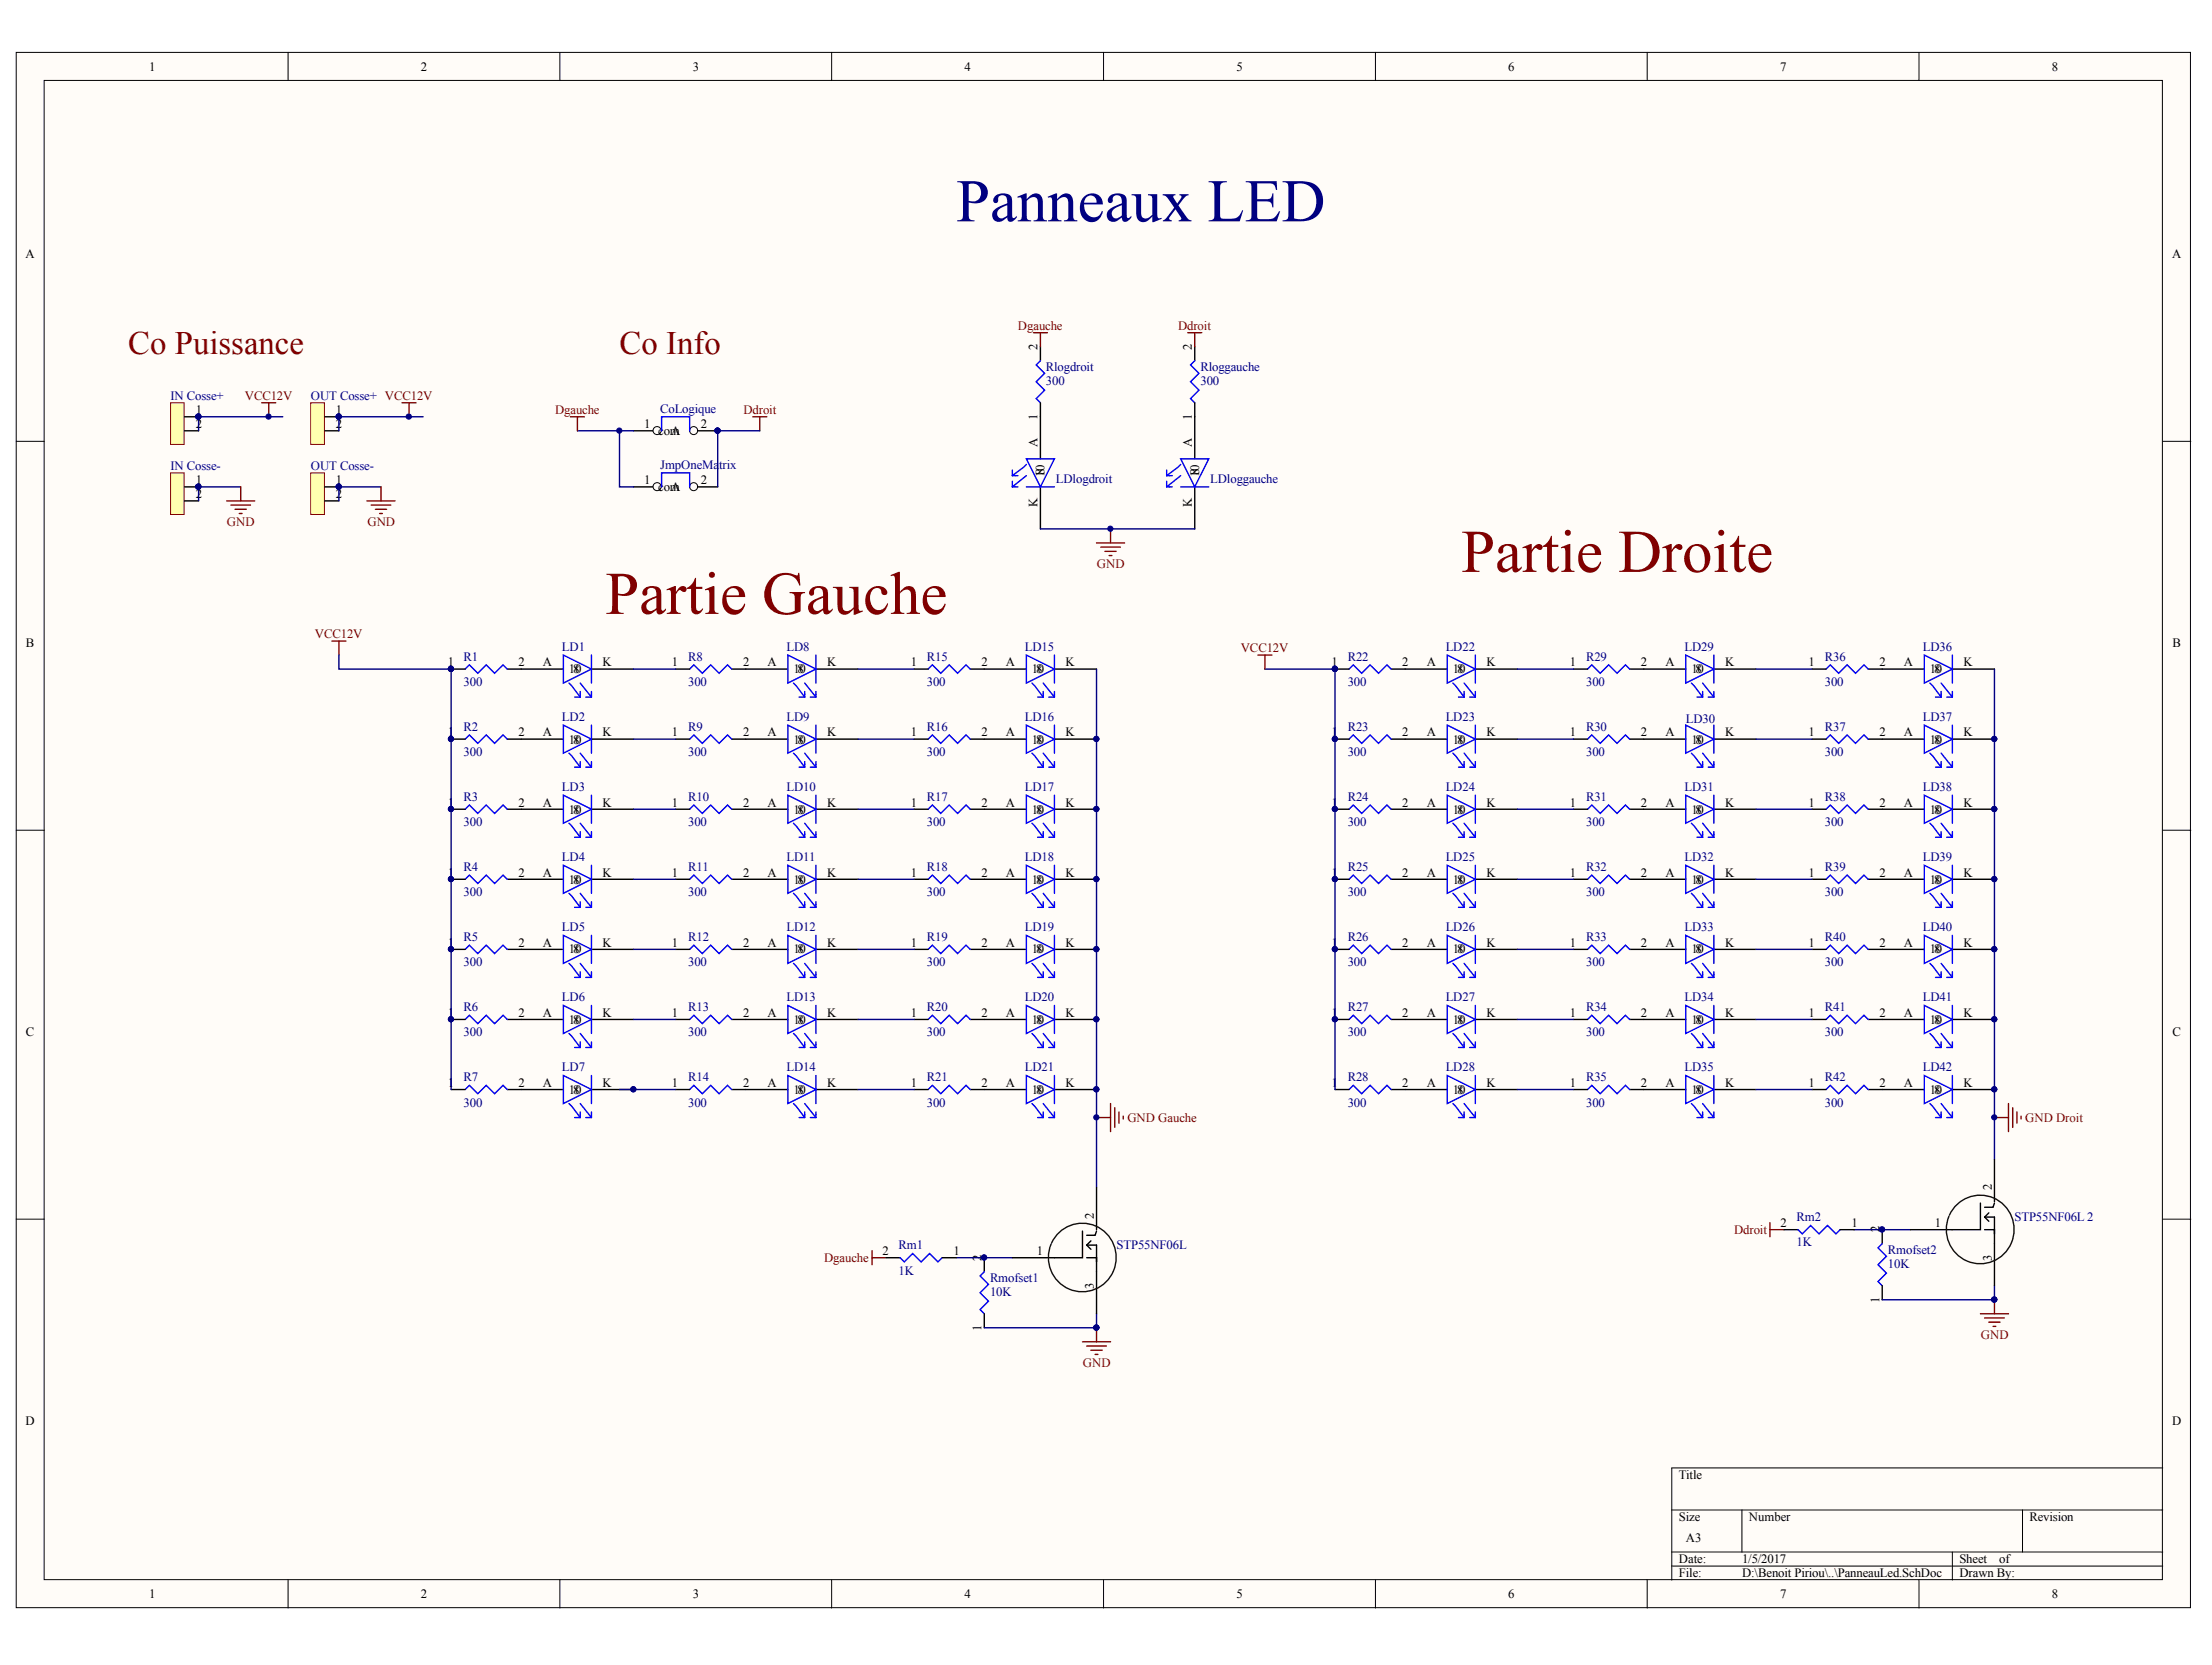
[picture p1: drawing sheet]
<svg xmlns="http://www.w3.org/2000/svg" width="271mm" height="204mm" viewBox="0 0 271 204" stroke-linecap="round" stroke-linejoin="round" font-family="sans-serif">
<defs><g id="words">
<text font-size="7.4" fill="#000080" x="117.1" y="27.1">Panneaux LED</text>
<g font-size="7.4" fill="#800000">
<text x="179" y="70">Partie Droite</text>
<text x="74.2" y="75.2">Partie Gauche</text>
</g>
<g font-size="4" fill="#800000">
<text x="15.7" y="43.3">Co Puissance</text>
<text x="75.9" y="43.3">Co Info</text>
</g>
<g font-size="1.6">
<text x="18.3" y="8.7">1</text>
<text x="51.5" y="8.7">2</text>
<text x="84.8" y="8.7">3</text>
<text x="118.1" y="8.7">4</text>
<text x="151.4" y="8.7">5</text>
<text x="184.7" y="8.7">6</text>
<text x="218" y="8.7">7</text>
<text x="251.3" y="8.7">8</text>
<text x="3.1" y="31.6">A</text>
<text x="266.1" y="31.6">A</text>
<text x="127.1" y="42.8" transform="rotate(-90 127.1 42.8)">2</text>
<text x="146" y="42.8" transform="rotate(-90 146 42.8)">2</text>
<text x="24" y="50.7">1</text>
<text x="24" y="52.4">2</text>
<text x="41.2" y="50.7">1</text>
<text x="41.2" y="52.4">2</text>
<text x="78.9" y="52.4">1</text>
<text x="80.6" y="53.3">com</text>
<text x="82.2" y="53.3">A</text>
<text x="85.9" y="52.4">2</text>
<text x="127.1" y="51.5" transform="rotate(-90 127.1 51.5)">1</text>
<text x="146" y="51.5" transform="rotate(-90 146 51.5)">1</text>
<text x="24" y="59.3">1</text>
<text x="41.2" y="59.3">1</text>
<text x="78.9" y="59.3">1</text>
<text x="85.9" y="59.3">2</text>
<text x="127.1" y="54.8" transform="rotate(-90 127.1 54.8)">A</text>
<text x="127.9" y="58.4" transform="rotate(-90 127.9 58.4)">180</text>
<text x="146" y="54.8" transform="rotate(-90 146 54.8)">A</text>
<text x="146.9" y="58.4" transform="rotate(-90 146.9 58.4)">180</text>
<text x="24" y="61">2</text>
<text x="41.2" y="61">2</text>
<text x="80.6" y="60.2">com</text>
<text x="82.2" y="60.2">A</text>
<text x="127.1" y="62.1" transform="rotate(-90 127.1 62.1)">K</text>
<text x="146" y="62.1" transform="rotate(-90 146 62.1)">K</text>
<text x="3.2" y="79.2">B</text>
<text x="54.8" y="81.6">1</text>
<text x="63.5" y="81.6">2</text>
<text x="66.5" y="81.6">A</text>
<text x="69.7" y="82.4">180</text>
<text x="73.8" y="81.6">K</text>
<text x="82.3" y="81.6">1</text>
<text x="91" y="81.6">2</text>
<text x="94" y="81.6">A</text>
<text x="97.2" y="82.4">180</text>
<text x="101.3" y="81.6">K</text>
<text x="111.5" y="81.6">1</text>
<text x="120.2" y="81.6">2</text>
<text x="123.2" y="81.6">A</text>
<text x="126.4" y="82.4">180</text>
<text x="130.5" y="81.6">K</text>
<text x="163.1" y="81.6">1</text>
<text x="171.8" y="81.6">2</text>
<text x="174.8" y="81.6">A</text>
<text x="178" y="82.4">180</text>
<text x="182.1" y="81.6">K</text>
<text x="192.3" y="81.6">1</text>
<text x="201" y="81.6">2</text>
<text x="204" y="81.6">A</text>
<text x="207.2" y="82.4">180</text>
<text x="211.3" y="81.6">K</text>
<text x="221.5" y="81.6">1</text>
<text x="230.2" y="81.6">2</text>
<text x="233.2" y="81.6">A</text>
<text x="236.4" y="82.4">180</text>
<text x="240.5" y="81.6">K</text>
<text x="266.1" y="79.2">B</text>
<text x="54.8" y="90.2">1</text>
<text x="63.5" y="90.2">2</text>
<text x="66.5" y="90.2">A</text>
<text x="69.7" y="91.1">180</text>
<text x="73.8" y="90.2">K</text>
<text x="82.3" y="90.2">1</text>
<text x="91" y="90.2">2</text>
<text x="94" y="90.2">A</text>
<text x="97.2" y="91.1">180</text>
<text x="101.3" y="90.2">K</text>
<text x="111.5" y="90.2">1</text>
<text x="120.2" y="90.2">2</text>
<text x="123.2" y="90.2">A</text>
<text x="126.4" y="91.1">180</text>
<text x="130.5" y="90.2">K</text>
<text x="163.1" y="90.2">1</text>
<text x="171.8" y="90.2">2</text>
<text x="174.8" y="90.2">A</text>
<text x="178" y="91.1">180</text>
<text x="182.1" y="90.2">K</text>
<text x="192.3" y="90.2">1</text>
<text x="201" y="90.2">2</text>
<text x="204" y="90.2">A</text>
<text x="207.2" y="91.1">180</text>
<text x="211.3" y="90.2">K</text>
<text x="221.5" y="90.2">1</text>
<text x="230.2" y="90.2">2</text>
<text x="233.2" y="90.2">A</text>
<text x="236.4" y="91.1">180</text>
<text x="240.5" y="90.2">K</text>
<text x="54.8" y="98.8">1</text>
<text x="63.5" y="98.8">2</text>
<text x="66.5" y="98.8">A</text>
<text x="69.7" y="99.6">180</text>
<text x="73.8" y="98.8">K</text>
<text x="82.3" y="98.8">1</text>
<text x="91" y="98.8">2</text>
<text x="94" y="98.8">A</text>
<text x="97.2" y="99.6">180</text>
<text x="101.3" y="98.8">K</text>
<text x="111.5" y="98.8">1</text>
<text x="120.2" y="98.8">2</text>
<text x="123.2" y="98.8">A</text>
<text x="126.4" y="99.6">180</text>
<text x="130.5" y="98.8">K</text>
<text x="163.1" y="98.8">1</text>
<text x="171.8" y="98.8">2</text>
<text x="174.8" y="98.8">A</text>
<text x="178" y="99.6">180</text>
<text x="182.1" y="98.8">K</text>
<text x="192.3" y="98.8">1</text>
<text x="201" y="98.8">2</text>
<text x="204" y="98.8">A</text>
<text x="207.2" y="99.6">180</text>
<text x="211.3" y="98.8">K</text>
<text x="221.5" y="98.8">1</text>
<text x="230.2" y="98.8">2</text>
<text x="233.2" y="98.8">A</text>
<text x="236.4" y="99.6">180</text>
<text x="240.5" y="98.8">K</text>
<text x="54.8" y="107.4">1</text>
<text x="63.5" y="107.4">2</text>
<text x="66.5" y="107.4">A</text>
<text x="73.8" y="107.4">K</text>
<text x="82.3" y="107.4">1</text>
<text x="91" y="107.4">2</text>
<text x="94" y="107.4">A</text>
<text x="101.3" y="107.4">K</text>
<text x="111.5" y="107.4">1</text>
<text x="120.2" y="107.4">2</text>
<text x="123.2" y="107.4">A</text>
<text x="130.5" y="107.4">K</text>
<text x="163.1" y="107.4">1</text>
<text x="171.8" y="107.4">2</text>
<text x="174.8" y="107.4">A</text>
<text x="182.1" y="107.4">K</text>
<text x="192.3" y="107.4">1</text>
<text x="201" y="107.4">2</text>
<text x="204" y="107.4">A</text>
<text x="211.3" y="107.4">K</text>
<text x="221.5" y="107.4">1</text>
<text x="230.2" y="107.4">2</text>
<text x="233.2" y="107.4">A</text>
<text x="240.5" y="107.4">K</text>
<text x="69.7" y="108.2">180</text>
<text x="97.2" y="108.2">180</text>
<text x="126.4" y="108.2">180</text>
<text x="178" y="108.2">180</text>
<text x="207.2" y="108.2">180</text>
<text x="236.4" y="108.2">180</text>
<text x="54.8" y="115.9">1</text>
<text x="63.5" y="115.9">2</text>
<text x="66.5" y="115.9">A</text>
<text x="69.7" y="116.8">180</text>
<text x="73.8" y="115.9">K</text>
<text x="82.3" y="115.9">1</text>
<text x="91" y="115.9">2</text>
<text x="94" y="115.9">A</text>
<text x="97.2" y="116.8">180</text>
<text x="101.3" y="115.9">K</text>
<text x="111.5" y="115.9">1</text>
<text x="120.2" y="115.9">2</text>
<text x="123.2" y="115.9">A</text>
<text x="126.4" y="116.8">180</text>
<text x="130.5" y="115.9">K</text>
<text x="163.1" y="115.9">1</text>
<text x="171.8" y="115.9">2</text>
<text x="174.8" y="115.9">A</text>
<text x="178" y="116.8">180</text>
<text x="182.1" y="115.9">K</text>
<text x="192.3" y="115.9">1</text>
<text x="201" y="115.9">2</text>
<text x="204" y="115.9">A</text>
<text x="207.2" y="116.8">180</text>
<text x="211.3" y="115.9">K</text>
<text x="221.5" y="115.9">1</text>
<text x="230.2" y="115.9">2</text>
<text x="233.2" y="115.9">A</text>
<text x="236.4" y="116.8">180</text>
<text x="240.5" y="115.9">K</text>
<text x="54.8" y="124.5">1</text>
<text x="63.5" y="124.5">2</text>
<text x="66.5" y="124.5">A</text>
<text x="69.7" y="125.4">180</text>
<text x="73.8" y="124.5">K</text>
<text x="82.3" y="124.5">1</text>
<text x="91" y="124.5">2</text>
<text x="94" y="124.5">A</text>
<text x="97.2" y="125.4">180</text>
<text x="101.3" y="124.5">K</text>
<text x="111.5" y="124.5">1</text>
<text x="120.2" y="124.5">2</text>
<text x="123.2" y="124.5">A</text>
<text x="126.4" y="125.4">180</text>
<text x="130.5" y="124.5">K</text>
<text x="163.1" y="124.5">1</text>
<text x="171.8" y="124.5">2</text>
<text x="174.8" y="124.5">A</text>
<text x="178" y="125.4">180</text>
<text x="182.1" y="124.5">K</text>
<text x="192.3" y="124.5">1</text>
<text x="201" y="124.5">2</text>
<text x="204" y="124.5">A</text>
<text x="207.2" y="125.4">180</text>
<text x="211.3" y="124.5">K</text>
<text x="221.5" y="124.5">1</text>
<text x="230.2" y="124.5">2</text>
<text x="233.2" y="124.5">A</text>
<text x="236.4" y="125.4">180</text>
<text x="240.5" y="124.5">K</text>
<text x="3.2" y="126.9">C</text>
<text x="266.1" y="126.9">C</text>
<text x="54.8" y="133.1">1</text>
<text x="63.5" y="133.1">2</text>
<text x="66.5" y="133.1">A</text>
<text x="69.7" y="134">180</text>
<text x="73.8" y="133.1">K</text>
<text x="82.3" y="133.1">1</text>
<text x="91" y="133.1">2</text>
<text x="94" y="133.1">A</text>
<text x="97.2" y="134">180</text>
<text x="101.3" y="133.1">K</text>
<text x="111.5" y="133.1">1</text>
<text x="120.2" y="133.1">2</text>
<text x="123.2" y="133.1">A</text>
<text x="126.4" y="134">180</text>
<text x="130.5" y="133.1">K</text>
<text x="163.1" y="133.1">1</text>
<text x="171.8" y="133.1">2</text>
<text x="174.8" y="133.1">A</text>
<text x="178" y="134">180</text>
<text x="182.1" y="133.1">K</text>
<text x="192.3" y="133.1">1</text>
<text x="201" y="133.1">2</text>
<text x="204" y="133.1">A</text>
<text x="207.2" y="134">180</text>
<text x="211.3" y="133.1">K</text>
<text x="221.5" y="133.1">1</text>
<text x="230.2" y="133.1">2</text>
<text x="233.2" y="133.1">A</text>
<text x="236.4" y="134">180</text>
<text x="240.5" y="133.1">K</text>
<text x="134" y="149.2" transform="rotate(-90 134 149.2)">2</text>
<text x="244" y="145.8" transform="rotate(-90 244 145.8)">2</text>
<text x="108.1" y="153.7">2</text>
<text x="116.8" y="153.7">1</text>
<text x="120.2" y="154.4" transform="rotate(-90 120.2 154.4)">2</text>
<text x="127" y="153.7">1</text>
<text x="218.1" y="150.2">2</text>
<text x="226.8" y="150.2">1</text>
<text x="230.2" y="150.9" transform="rotate(-90 230.2 150.9)">2</text>
<text x="237" y="150.2">1</text>
<text x="244" y="154.5" transform="rotate(-90 244 154.5)">3</text>
<text x="134" y="157.9" transform="rotate(-90 134 157.9)">3</text>
<text x="230.2" y="159.6" transform="rotate(-90 230.2 159.6)">1</text>
<text x="120.2" y="163" transform="rotate(-90 120.2 163)">1</text>
<text x="3.1" y="174.5">D</text>
<text x="266.1" y="174.5">D</text>
<text x="205.6" y="181.1">Title</text>
<text x="205.6" y="186.3">Size</text>
<text x="205.6" y="191.4">Date:</text>
<text x="206.5" y="188.9">A3</text>
<text x="213.4" y="191.4">1/5/2017</text>
<text x="214.2" y="186.3">Number</text>
<text x="240" y="191.4">Sheet</text>
<text x="244.9" y="191.4">of</text>
<text x="248.6" y="186.3">Revision</text>
<text x="18.3" y="195.8">1</text>
<text x="51.5" y="195.8">2</text>
<text x="84.8" y="195.8">3</text>
<text x="118.1" y="195.8">4</text>
<text x="151.4" y="195.8">5</text>
<text x="184.7" y="195.8">6</text>
<text x="205.6" y="193.2">File:</text>
<text x="213.4" y="193.2">D:\Benoit Piriou\..\PanneauLed.SchDoc</text>
<text x="218" y="195.8">7</text>
<text x="240" y="193.2">Drawn By:</text>
<text x="251.3" y="195.8">8</text>
</g>
<g font-size="1.6" fill="#800000">
<text x="124.7" y="40.4">Dgauche</text>
<text x="144.3" y="40.4">Ddroit</text>
<text x="30" y="49">VCC12V</text>
<text x="68" y="50.7">Dgauche</text>
<text x="91.1" y="50.7">Ddroit</text>
<text x="27.8" y="64.4">GND</text>
<text x="45" y="64.4">GND</text>
<text x="134.4" y="69.6">GND</text>
<text x="38.6" y="78.2">VCC12V</text>
<text x="152" y="79.9">VCC12V</text>
<text x="138.1" y="137.4">GND Gauche</text>
<text x="248.1" y="137.4">GND Droit</text>
<text x="100.9" y="154.6">Dgauche</text>
<text x="212.4" y="151.1">Ddroit</text>
<text x="132.6" y="167.4">GND</text>
<text x="242.6" y="164">GND</text>
</g>
<g font-size="1.6" fill="#000080">
<text x="128.1" y="47.1">300</text>
<text x="128.1" y="45.4">Rlogdroit</text>
<text x="147" y="47.1">300</text>
<text x="147" y="45.4">Rloggauche</text>
<text x="20.9" y="49">IN Cosse+</text>
<text x="38.1" y="49">OUT Cosse+ VCC12V</text>
<text x="80.9" y="50.5">CoLogique</text>
<text x="20.9" y="57.6">IN Cosse-</text>
<text x="38.1" y="57.6">OUT Cosse-</text>
<text x="80.9" y="57.4">JmpOneMa</text>
<text x="88.1" y="57.4">trix</text>
<text x="129.3" y="59.1">LDlogdroit</text>
<text x="148.2" y="59.1">LDloggauche</text>
<text x="56.8" y="80.9">R1</text>
<text x="68.8" y="79.7">LD1</text>
<text x="84.3" y="80.9">R8</text>
<text x="96.3" y="79.7">LD8</text>
<text x="113.5" y="80.9">R15</text>
<text x="125.5" y="79.7">LD15</text>
<text x="165.1" y="80.9">R22</text>
<text x="177.1" y="79.7">LD22</text>
<text x="194.3" y="80.9">R29</text>
<text x="206.3" y="79.7">LD29</text>
<text x="223.5" y="80.9">R36</text>
<text x="235.5" y="79.7">LD36</text>
<text x="56.8" y="84">300</text>
<text x="56.8" y="89.5">R2</text>
<text x="68.8" y="88.3">LD2</text>
<text x="84.3" y="84">300</text>
<text x="84.3" y="89.5">R9</text>
<text x="96.3" y="88.3">LD9</text>
<text x="113.5" y="84">300</text>
<text x="113.5" y="89.5">R16</text>
<text x="125.5" y="88.3">LD16</text>
<text x="165.1" y="84">300</text>
<text x="165.1" y="89.5">R23</text>
<text x="177.1" y="88.3">LD23</text>
<text x="194.3" y="84">300</text>
<text x="194.3" y="89.5">R30</text>
<text x="206.5" y="88.5">LD30</text>
<text x="223.5" y="84">300</text>
<text x="223.5" y="89.5">R37</text>
<text x="235.5" y="88.3">LD37</text>
<text x="56.8" y="92.6">300</text>
<text x="84.3" y="92.6">300</text>
<text x="113.5" y="92.6">300</text>
<text x="165.1" y="92.6">300</text>
<text x="194.3" y="92.6">300</text>
<text x="223.5" y="92.6">300</text>
<text x="56.8" y="101.2">300</text>
<text x="56.8" y="98.1">R3</text>
<text x="68.8" y="96.9">LD3</text>
<text x="84.3" y="101.2">300</text>
<text x="84.3" y="98.1">R10</text>
<text x="96.3" y="96.9">LD10</text>
<text x="113.5" y="101.2">300</text>
<text x="113.5" y="98.1">R17</text>
<text x="125.5" y="96.9">LD17</text>
<text x="165.1" y="101.2">300</text>
<text x="165.1" y="98.1">R24</text>
<text x="177.1" y="96.9">LD24</text>
<text x="194.3" y="101.2">300</text>
<text x="194.3" y="98.1">R31</text>
<text x="206.3" y="96.9">LD31</text>
<text x="223.5" y="101.2">300</text>
<text x="223.5" y="98.1">R38</text>
<text x="235.5" y="96.9">LD38</text>
<text x="56.8" y="106.7">R4</text>
<text x="68.8" y="105.5">LD4</text>
<text x="84.3" y="106.7">R11</text>
<text x="96.3" y="105.5">LD11</text>
<text x="113.5" y="106.7">R18</text>
<text x="125.5" y="105.5">LD18</text>
<text x="165.1" y="106.7">R25</text>
<text x="177.1" y="105.5">LD25</text>
<text x="194.3" y="106.7">R32</text>
<text x="206.3" y="105.5">LD32</text>
<text x="223.5" y="106.7">R39</text>
<text x="235.5" y="105.5">LD39</text>
<text x="56.8" y="109.8">300</text>
<text x="84.3" y="109.8">300</text>
<text x="113.5" y="109.8">300</text>
<text x="165.1" y="109.8">300</text>
<text x="194.3" y="109.8">300</text>
<text x="223.5" y="109.8">300</text>
<text x="56.8" y="118.3">300</text>
<text x="56.8" y="115.3">R5</text>
<text x="68.8" y="114">LD5</text>
<text x="84.3" y="118.3">300</text>
<text x="84.3" y="115.3">R12</text>
<text x="96.3" y="114">LD12</text>
<text x="113.5" y="118.3">300</text>
<text x="113.5" y="115.3">R19</text>
<text x="125.5" y="114">LD19</text>
<text x="165.1" y="118.3">300</text>
<text x="165.1" y="115.3">R26</text>
<text x="177.1" y="114">LD26</text>
<text x="194.3" y="118.3">300</text>
<text x="194.3" y="115.3">R33</text>
<text x="206.3" y="114">LD33</text>
<text x="223.5" y="118.3">300</text>
<text x="223.5" y="115.3">R40</text>
<text x="235.5" y="114">LD40</text>
<text x="56.8" y="123.8">R6</text>
<text x="68.8" y="122.6">LD6</text>
<text x="84.3" y="123.8">R13</text>
<text x="96.3" y="122.6">LD13</text>
<text x="113.5" y="123.8">R20</text>
<text x="125.5" y="122.6">LD20</text>
<text x="165.1" y="123.8">R27</text>
<text x="177.1" y="122.6">LD27</text>
<text x="194.3" y="123.8">R34</text>
<text x="206.3" y="122.6">LD34</text>
<text x="223.5" y="123.8">R41</text>
<text x="235.5" y="122.6">LD41</text>
<text x="56.8" y="126.9">300</text>
<text x="68.8" y="131.2">LD7</text>
<text x="84.3" y="126.9">300</text>
<text x="96.3" y="131.2">LD14</text>
<text x="113.5" y="126.9">300</text>
<text x="125.5" y="131.2">LD21</text>
<text x="165.1" y="126.9">300</text>
<text x="177.1" y="131.2">LD28</text>
<text x="194.3" y="126.9">300</text>
<text x="206.3" y="131.2">LD35</text>
<text x="223.5" y="126.9">300</text>
<text x="235.5" y="131.2">LD42</text>
<text x="56.8" y="135.5">300</text>
<text x="56.8" y="132.4">R7</text>
<text x="84.3" y="135.5">300</text>
<text x="84.3" y="132.4">R14</text>
<text x="113.5" y="135.5">300</text>
<text x="113.5" y="132.4">R21</text>
<text x="165.1" y="135.5">300</text>
<text x="165.1" y="132.4">R28</text>
<text x="194.3" y="135.5">300</text>
<text x="194.3" y="132.4">R35</text>
<text x="223.5" y="135.5">300</text>
<text x="223.5" y="132.4">R42</text>
<text x="220.1" y="149.6">Rm2</text>
<text x="246.8" y="149.5">STP55NF06L 2</text>
<text x="110.1" y="153">Rm1</text>
<text x="136.8" y="152.9">STP55NF06L</text>
<text x="220.1" y="152.7">1K</text>
<text x="231.2" y="155.2">10K</text>
<text x="231.2" y="153.5">Rmofset2</text>
<text x="110.1" y="156.1">1K</text>
<text x="121.3" y="158.7">10K</text>
<text x="121.3" y="157">Rmofset1</text>
</g>
</g></defs>
<g fill="#fffcf8" stroke="#000" stroke-width=".12">
<path d="M2 6.4h266.3v190.5h-266.3z"/>
<path d="M5.4 9.8h259.5v183.7h-259.5z"/>
</g>
<g fill="none" stroke="#000" stroke-width=".12">
<path d="M35.3 6.4v3.4M68.6 6.4v3.4M101.9 6.4v3.4M135.2 6.4v3.4M168.5 6.4v3.4M201.8 6.4v3.4M235 6.4v3.4M2 54h3.4M264.9 54h3.4M2 101.7h3.4M264.9 101.7h3.4M2 149.3h3.4"/>
<path d="M264.9 149.3h3.4M264.9 179.8h-60.1v13.7M35.3 193.5v3.4M68.6 193.5v3.4M101.9 193.5v3.4M135.2 193.5v3.4M168.5 193.5v3.4M201.8 193.5v3.4M204.8 184.9h60.1M204.8 190.1h60.1M204.8 191.8h60.1M213.4 184.9v5.2"/>
<path d="M235 193.5v3.4M239.1 190.1v3.4M247.7 184.9v5.2"/>
</g>
<g fill="none" stroke="#000" stroke-width=".17">
<path d="M55.3 81.9h1.7M55.3 90.5h1.7M55.3 99.1h1.7M62.1 81.9h6.9M62.1 90.5h6.9M62.1 99.1h6.9M72.4 81.9h5.2M72.4 90.5h5.2M72.4 99.1h5.2M82.8 81.9h1.7M82.8 90.5h1.7M82.8 99.1h1.7"/>
<path d="M89.6 81.9h6.9M89.6 90.5h6.9M89.6 99.1h6.9M99.9 81.9h5.2M99.9 90.5h5.2M99.9 99.1h5.2M112 81.9h1.7M112 90.5h1.7M112 99.1h1.7M118.8 81.9h6.9M118.8 90.5h6.9M118.8 99.1h6.9"/>
<path d="M129.2 81.9h5.1M129.2 90.5h5.1M129.2 99.1h5.1M163.5 81.9h1.7M163.5 90.5h1.7M163.5 99.1h1.7M170.4 81.9h6.9M170.4 90.5h6.9M170.4 99.1h6.9M180.7 81.9h5.2M180.7 90.5h5.2M180.7 99.1h5.2"/>
<path d="M192.7 81.9h1.8M192.7 90.5h1.8M192.7 99.1h1.8M199.6 81.9h6.9M199.6 90.5h6.9M199.6 99.1h6.9M209.9 81.9h5.2M209.9 90.5h5.2M209.9 99.1h5.2M221.9 81.9h1.8M221.9 90.5h1.8M221.9 99.1h1.8"/>
<path d="M228.8 81.9h6.9M228.8 90.5h6.9M228.8 99.1h6.9M239.1 81.9h5.2M239.1 90.5h5.2M239.1 99.1h5.2M55.3 107.7h1.7M55.3 116.3h1.7M62.1 107.7h6.9M62.1 116.3h6.9M72.4 107.7h5.2M72.4 116.3h5.2"/>
<path d="M82.8 107.7h1.7M82.8 116.3h1.7M89.6 107.7h6.9M89.6 116.3h6.9M99.9 107.7h5.2M99.9 116.3h5.2M112 107.7h1.7M112 116.3h1.7M118.8 107.7h6.9M118.8 116.3h6.9M129.2 107.7h5.1M129.2 116.3h5.1"/>
<path d="M163.5 107.7h1.7M163.5 116.3h1.7M170.4 107.7h6.9M170.4 116.3h6.9M180.7 107.7h5.2M180.7 116.3h5.2M192.7 107.7h1.8M192.7 116.3h1.8M199.6 107.7h6.9M199.6 116.3h6.9M209.9 107.7h5.2M209.9 116.3h5.2"/>
<path d="M221.9 107.7h1.8M221.9 116.3h1.8M228.8 107.7h6.9M228.8 116.3h6.9M239.1 107.7h5.2M239.1 116.3h5.2M55.3 124.8h1.7M55.3 133.4h1.7M62.1 124.8h6.9M62.1 133.4h6.9M72.4 124.8h5.2M72.4 133.4h5.2"/>
<path d="M82.8 124.8h1.7M82.8 133.4h1.7M89.6 124.8h6.9M89.6 133.4h6.9M99.9 124.8h5.2M99.9 133.4h5.2M112 124.8h1.7M112 133.4h1.7M118.8 124.8h6.9M118.8 133.4h6.9M129.2 124.8h5.1M129.2 133.4h5.1"/>
<path d="M163.5 124.8h1.7M163.5 133.4h1.7M170.4 124.8h6.9M170.4 133.4h6.9M180.7 124.8h5.2M180.7 133.4h5.2M192.7 124.8h1.8M192.7 133.4h1.8M199.6 124.8h6.9M199.6 133.4h6.9M209.9 124.8h5.2M209.9 133.4h5.2"/>
<path d="M221.9 124.8h1.8M221.9 133.4h1.8M228.8 124.8h6.9M228.8 133.4h6.9M239.1 124.8h5.2M239.1 133.4h5.2"/>
</g>
<g fill="none" stroke="#00f" stroke-width=".17">
<path d="M57 81.9l.5-.5 1 1.1 1.1-1.1 1 1.1 1-1.1 .5 .5M57 90.5l.5-.5 1 1 1.1-1 1 1 1-1 .5 .5M57 99.1l.5-.5 1 1 1.1-1 1 1 1-1 .5 .5M69 80.2l3.4 1.7-3.4 1.8zM69 88.8l3.4 1.7-3.4 1.7zM69 97.4l3.4 1.7-3.4 1.7zM69.7 83.7l1.4 1.7M69.7 92.2l1.4 1.8M70.4 85.4h.7M70.4 94h.7M71.1 83.7l1.3 1.7M71.1 84.7v.7"/>
<path d="M71.1 93.3v.7M71.1 92.2l1.3 1.8M71.8 85.4h.6M71.8 94h.6M72.4 80.2v3.5M72.4 84.7v.7M72.4 88.8v3.4M72.4 93.3v.7M72.4 97.4v3.4M84.5 81.9l.5-.5 1 1.1 1-1.1 1.1 1.1 1-1.1 .5 .5M84.5 90.5l.5-.5 1 1 1-1 1.1 1 1-1 .5 .5M84.5 99.1l.5-.5 1 1 1-1 1.1 1 1-1 .5 .5"/>
<path d="M96.5 80.2l3.4 1.7-3.4 1.8zM96.5 88.8l3.4 1.7-3.4 1.7zM96.5 97.4l3.4 1.7-3.4 1.7zM97.2 83.7l1.4 1.7M97.2 92.2l1.4 1.8M97.9 85.4h.7M97.9 94h.7M98.6 83.7l1.3 1.7M98.6 84.7v.7M98.6 93.3v.7M98.6 92.2l1.3 1.8M99.3 85.4h.6"/>
<path d="M99.3 94h.6M99.9 80.2v3.5M99.9 84.7v.7M99.9 88.8v3.4M99.9 93.3v.7M99.9 97.4v3.4M113.7 81.9l.5-.5 1 1.1 1.1-1.1 1 1.1 1-1.1 .5 .5M113.7 90.5l.5-.5 1 1 1.1-1 1 1 1-1 .5 .5M113.7 99.1l.5-.5 1 1 1.1-1 1 1 1-1 .5 .5M125.7 80.2l3.5 1.7-3.5 1.8zM125.7 88.8l3.5 1.7-3.5 1.7zM125.7 97.4l3.5 1.7-3.5 1.7z"/>
<path d="M126.4 83.7l1.4 1.7M126.4 92.2l1.4 1.8M127.1 85.4h.7M127.1 94h.7M127.8 83.7l1.4 1.7M127.8 84.7v.7M127.8 93.3v.7M127.8 92.2l1.4 1.8M128.5 85.4h.7M128.5 94h.7M129.2 80.2v3.5M129.2 84.7v.7"/>
<path d="M129.2 88.8v3.4M129.2 93.3v.7M129.2 97.4v3.4M165.2 81.9l.6-.5 1 1.1 1-1.1 1 1.1 1.1-1.1 .5 .5M165.2 90.5l.6-.5 1 1 1-1 1 1 1.1-1 .5 .5M165.2 99.1l.6-.5 1 1 1-1 1 1 1.1-1 .5 .5M177.3 80.2l3.4 1.7-3.4 1.8zM177.3 88.8l3.4 1.7-3.4 1.7zM177.3 97.4l3.4 1.7-3.4 1.7zM178 83.7l1.3 1.7M178 92.2l1.3 1.8M178.6 85.4h.7"/>
<path d="M178.6 94h.7M179.3 83.7l1.4 1.7M179.3 84.7v.7M179.3 93.3v.7M179.3 92.2l1.4 1.8M180 85.4h.7M180 94h.7M180.7 80.2v3.5M180.7 84.7v.7M180.7 88.8v3.4M180.7 93.3v.7M180.7 97.4v3.4"/>
<path d="M194.5 81.9l.5-.5 1 1.1 1-1.1 1.1 1.1 1-1.1 .5 .5M194.5 90.5l.5-.5 1 1 1-1 1.1 1 1-1 .5 .5M194.5 99.1l.5-.5 1 1 1-1 1.1 1 1-1 .5 .5M206.5 80.2l3.4 1.7-3.4 1.8zM206.5 88.8l3.4 1.7-3.4 1.7zM206.5 97.4l3.4 1.7-3.4 1.7zM207.2 83.7l1.3 1.7M207.2 92.2l1.3 1.8M207.9 85.4h.6M207.9 94h.6M208.5 83.7l1.4 1.7M208.5 84.7v.7"/>
<path d="M208.5 93.3v.7M208.5 92.2l1.4 1.8M209.2 85.4h.7M209.2 94h.7M209.9 80.2v3.5M209.9 84.7v.7M209.9 88.8v3.4M209.9 93.3v.7M209.9 97.4v3.4M223.7 81.9l.5-.5 1 1.1 1-1.1 1.1 1.1 1-1.1 .5 .5M223.7 90.5l.5-.5 1 1 1-1 1.1 1 1-1 .5 .5M223.7 99.1l.5-.5 1 1 1-1 1.1 1 1-1 .5 .5"/>
<path d="M235.7 80.2l3.4 1.7-3.4 1.8zM235.7 88.8l3.4 1.7-3.4 1.7zM235.7 97.4l3.4 1.7-3.4 1.7zM236.4 83.7l1.4 1.7M236.4 92.2l1.4 1.8M237.1 85.4h.7M237.1 94h.7M237.8 83.7l1.3 1.7M237.8 84.7v.7M237.8 93.3v.7M237.8 92.2l1.3 1.8M238.4 85.4h.7"/>
<path d="M238.4 94h.7M239.1 80.2v3.5M239.1 84.7v.7M239.1 88.8v3.4M239.1 93.3v.7M239.1 97.4v3.4M57 107.7l.5-.5 1 1 1.1-1 1 1 1-1 .5 .5M57 116.3l.5-.5 1 1 1.1-1 1 1 1-1 .5 .5M69 106l3.4 1.7-3.4 1.7zM69 114.5l3.4 1.8-3.4 1.7zM69.7 100.8l1.4 1.7M69.7 109.4l1.4 1.7"/>
<path d="M69.7 118l1.4 1.7M70.4 102.5h.7M70.4 111.1h.7M70.4 119.7h.7M71.1 101.8v.7M71.1 110.4v.7M71.1 119v.7M71.1 100.8l1.3 1.7M71.1 109.4l1.3 1.7M71.1 118l1.3 1.7M71.8 102.5h.6M71.8 111.1h.6"/>
<path d="M71.8 119.7h.6M72.4 101.8v.7M72.4 106v3.4M72.4 110.4v.7M72.4 114.5v3.5M72.4 119v.7M84.5 107.7l.5-.5 1 1 1-1 1.1 1 1-1 .5 .5M84.5 116.3l.5-.5 1 1 1-1 1.1 1 1-1 .5 .5M96.5 106l3.4 1.7-3.4 1.7zM96.5 114.5l3.4 1.8-3.4 1.7zM97.2 100.8l1.4 1.7M97.2 109.4l1.4 1.7"/>
<path d="M97.2 118l1.4 1.7M97.9 102.5h.7M97.9 111.1h.7M97.9 119.7h.7M98.6 101.8v.7M98.6 110.4v.7M98.6 119v.7M98.6 100.8l1.3 1.7M98.6 109.4l1.3 1.7M98.6 118l1.3 1.7M99.3 102.5h.6M99.3 111.1h.6"/>
<path d="M99.3 119.7h.6M99.9 101.8v.7M99.9 106v3.4M99.9 110.4v.7M99.9 114.5v3.5M99.9 119v.7M113.7 107.7l.5-.5 1 1 1.1-1 1 1 1-1 .5 .5M113.7 116.3l.5-.5 1 1 1.1-1 1 1 1-1 .5 .5M125.7 106l3.5 1.7-3.5 1.7zM125.7 114.5l3.5 1.8-3.5 1.7zM126.4 100.8l1.4 1.7M126.4 109.4l1.4 1.7"/>
<path d="M126.4 118l1.4 1.7M127.1 102.5h.7M127.1 111.1h.7M127.1 119.7h.7M127.8 101.8v.7M127.8 110.4v.7M127.8 119v.7M127.8 100.8l1.4 1.7M127.8 109.4l1.4 1.7M127.8 118l1.4 1.7M128.5 102.5h.7M128.5 111.1h.7"/>
<path d="M128.5 119.7h.7M129.2 101.8v.7M129.2 106v3.4M129.2 110.4v.7M129.2 114.5v3.5M129.2 119v.7M165.2 107.7l.6-.5 1 1 1-1 1 1 1.1-1 .5 .5M165.2 116.3l.6-.5 1 1 1-1 1 1 1.1-1 .5 .5M177.3 106l3.4 1.7-3.4 1.7zM177.3 114.5l3.4 1.8-3.4 1.7zM178 100.8l1.3 1.7M178 109.4l1.3 1.7"/>
<path d="M178 118l1.3 1.7M178.6 102.5h.7M178.6 111.1h.7M178.6 119.7h.7M179.3 101.8v.7M179.3 110.4v.7M179.3 119v.7M179.3 100.8l1.4 1.7M179.3 109.4l1.4 1.7M179.3 118l1.4 1.7M180 102.5h.7M180 111.1h.7"/>
<path d="M180 119.7h.7M180.7 101.8v.7M180.7 106v3.4M180.7 110.4v.7M180.7 114.5v3.5M180.7 119v.7M194.5 116.3l.5-.5 1 1 1-1 1.1 1 1-1 .5 .5M194.5 107.7l.5-.5 1 1 1-1 1.1 1 1-1 .5 .5M206.5 114.5l3.4 1.8-3.4 1.7zM206.5 106l3.4 1.7-3.4 1.7zM207.2 100.8l1.3 1.7M207.2 118l1.3 1.7"/>
<path d="M207.2 109.4l1.3 1.7M207.9 102.5h.6M207.9 111.1h.6M207.9 119.7h.6M208.5 101.8v.7M208.5 110.4v.7M208.5 119v.7M208.5 100.8l1.4 1.7M208.5 118l1.4 1.7M208.5 109.4l1.4 1.7M209.2 102.5h.7M209.2 111.1h.7"/>
<path d="M209.2 119.7h.7M209.9 101.8v.7M209.9 106v3.4M209.9 110.4v.7M209.9 114.5v3.5M209.9 119v.7M223.7 107.7l.5-.5 1 1 1-1 1.1 1 1-1 .5 .5M223.7 116.3l.5-.5 1 1 1-1 1.1 1 1-1 .5 .5M235.7 106l3.4 1.7-3.4 1.7zM235.7 114.5l3.4 1.8-3.4 1.7zM236.4 100.8l1.4 1.7M236.4 109.4l1.4 1.7"/>
<path d="M236.4 118l1.4 1.7M237.1 102.5h.7M237.1 111.1h.7M237.1 119.7h.7M237.8 101.8v.7M237.8 110.4v.7M237.8 119v.7M237.8 100.8l1.3 1.7M237.8 109.4l1.3 1.7M237.8 118l1.3 1.7M238.4 102.5h.7M238.4 111.1h.7"/>
<path d="M238.4 119.7h.7M239.1 101.8v.7M239.1 106v3.4M239.1 110.4v.7M239.1 114.5v3.5M239.1 119v.7M57 124.8l.5-.5 1 1.1 1.1-1.1 1 1.1 1-1.1 .5 .5M57 133.4l.5-.5 1 1 1.1-1 1 1 1-1 .5 .5M69 123.1l3.4 1.7-3.4 1.8zM69 131.7l3.4 1.7-3.4 1.7zM69.7 126.6l1.4 1.7M69.7 135.1l1.4 1.8"/>
<path d="M70.4 128.3h.7M70.4 136.9h.7M71.1 127.6v.7M71.1 136.2v.7M71.1 126.6l1.3 1.7M71.1 135.1l1.3 1.8M71.8 128.3h.6M71.8 136.9h.6M72.4 123.1v3.5M72.4 127.6v.7M72.4 131.7v3.4M72.4 136.2v.7"/>
<path d="M84.5 124.8l.5-.5 1 1.1 1-1.1 1.1 1.1 1-1.1 .5 .5M84.5 133.4l.5-.5 1 1 1-1 1.1 1 1-1 .5 .5M96.5 123.1l3.4 1.7-3.4 1.8zM96.5 131.7l3.4 1.7-3.4 1.7zM97.2 126.6l1.4 1.7M97.2 135.1l1.4 1.8M97.9 128.3h.7M97.9 136.9h.7M98.6 127.6v.7M98.6 136.2v.7M98.6 126.6l1.3 1.7M98.6 135.1l1.3 1.8"/>
<path d="M99.3 128.3h.6M99.3 136.9h.6M99.9 123.1v3.5M99.9 127.6v.7M99.9 131.7v3.4M99.9 136.2v.7M113.7 124.8l.5-.5 1 1.1 1.1-1.1 1 1.1 1-1.1 .5 .5M113.7 133.4l.5-.5 1 1 1.1-1 1 1 1-1 .5 .5M125.7 123.1l3.5 1.7-3.5 1.8zM125.7 131.7l3.5 1.7-3.5 1.7zM126.4 126.6l1.4 1.7M126.4 135.1l1.4 1.8"/>
<path d="M127.1 128.3h.7M127.1 136.9h.7M127.8 127.6v.7M127.8 136.2v.7M127.8 126.6l1.4 1.7M127.8 135.1l1.4 1.8M128.5 128.3h.7M128.5 136.9h.7M129.2 123.1v3.5M129.2 127.6v.7M129.2 131.7v3.4M129.2 136.2v.7"/>
<path d="M165.2 124.8l.6-.5 1 1.1 1-1.1 1 1.1 1.1-1.1 .5 .5M165.2 133.4l.6-.5 1 1 1-1 1 1 1.1-1 .5 .5M177.3 123.1l3.4 1.7-3.4 1.8zM177.3 131.7l3.4 1.7-3.4 1.7zM178 126.6l1.3 1.7M178 135.1l1.3 1.8M178.6 128.3h.7M178.6 136.9h.7M179.3 127.6v.7M179.3 136.2v.7M179.3 126.6l1.4 1.7M179.3 135.1l1.4 1.8"/>
<path d="M180 128.3h.7M180 136.9h.7M180.7 123.1v3.5M180.7 127.6v.7M180.7 131.7v3.4M180.7 136.2v.7M194.5 124.8l.5-.5 1 1.1 1-1.1 1.1 1.1 1-1.1 .5 .5M194.5 133.4l.5-.5 1 1 1-1 1.1 1 1-1 .5 .5M206.5 123.1l3.4 1.7-3.4 1.8zM206.5 131.7l3.4 1.7-3.4 1.7zM207.2 126.6l1.3 1.7M207.2 135.1l1.3 1.8"/>
<path d="M207.9 128.3h.6M207.9 136.9h.6M208.5 127.6v.7M208.5 136.2v.7M208.5 126.6l1.4 1.7M208.5 135.1l1.4 1.8M209.2 128.3h.7M209.2 136.9h.7M209.9 123.1v3.5M209.9 127.6v.7M209.9 131.7v3.4M209.9 136.2v.7"/>
<path d="M223.7 124.8l.5-.5 1 1.1 1-1.1 1.1 1.1 1-1.1 .5 .5M223.7 133.4l.5-.5 1 1 1-1 1.1 1 1-1 .5 .5M235.7 123.1l3.4 1.7-3.4 1.8zM235.7 131.7l3.4 1.7-3.4 1.7zM236.4 126.6l1.4 1.7M236.4 135.1l1.4 1.8M237.1 128.3h.7M237.1 136.9h.7M237.8 127.6v.7M237.8 136.2v.7M237.8 126.6l1.3 1.7M237.8 135.1l1.3 1.8"/>
<path d="M238.4 128.3h.7M238.4 136.9h.7M239.1 123.1v3.5M239.1 127.6v.7M239.1 131.7v3.4M239.1 136.2v.7"/>
</g>
<g fill="#000080" stroke="#000080" stroke-width=".12">
<circle cx="77.6" cy="133.4" r=".32"/>
<circle cx="55.2" cy="81.9" r=".32"/>
<circle cx="55.2" cy="90.5" r=".32"/>
<circle cx="55.2" cy="99.1" r=".32"/>
<circle cx="55.2" cy="107.7" r=".32"/>
<circle cx="55.2" cy="116.2" r=".32"/>
<circle cx="55.2" cy="124.8" r=".32"/>
<circle cx="134.3" cy="90.5" r=".32"/>
<circle cx="134.3" cy="99.1" r=".32"/>
<circle cx="134.3" cy="107.7" r=".32"/>
<circle cx="134.3" cy="116.2" r=".32"/>
<circle cx="134.3" cy="124.8" r=".32"/>
<circle cx="134.3" cy="133.4" r=".32"/>
<circle cx="163.5" cy="81.9" r=".32"/>
<circle cx="163.5" cy="90.5" r=".32"/>
<circle cx="163.5" cy="99.1" r=".32"/>
<circle cx="163.5" cy="107.7" r=".32"/>
<circle cx="163.5" cy="116.2" r=".32"/>
<circle cx="163.5" cy="124.8" r=".32"/>
<circle cx="244.3" cy="90.5" r=".32"/>
<circle cx="244.3" cy="99.1" r=".32"/>
<circle cx="244.3" cy="107.7" r=".32"/>
<circle cx="244.3" cy="116.2" r=".32"/>
<circle cx="244.3" cy="124.8" r=".32"/>
<circle cx="244.3" cy="133.4" r=".32"/>
</g>
<path d="M20.9 49.3h1.7v5.1h-1.7z" fill="#ffffb0" stroke="#800000" stroke-width=".12"/>
<path d="M22.6 51h1.7M22.6 52.8h1.7" fill="none" stroke="#000" stroke-width=".17"/>
<circle cx="24.3" cy="51" r=".32" fill="#000080" stroke="#000080" stroke-width=".12"/>
<path d="M20.9 57.9h1.7v5.1h-1.7z" fill="#ffffb0" stroke="#800000" stroke-width=".12"/>
<path d="M22.6 59.6h1.7M22.6 61.3h1.7" fill="none" stroke="#000" stroke-width=".17"/>
<g fill="#000080" stroke="#000080" stroke-width=".12">
<circle cx="24.3" cy="59.6" r=".32"/>
<circle cx="24.3" cy="51" r=".32"/>
<circle cx="32.9" cy="51" r=".32"/>
</g>
<path d="M34.6 51h-10.3v1.8" fill="none" stroke="#000080" stroke-width=".17"/>
<path d="M32.1 49.3h1.7M32.9 49.3v1.7" fill="none" stroke="#800000" stroke-width=".17"/>
<path d="M38.1 49.3h1.6v5.1h-1.6z" fill="#ffffb0" stroke="#800000" stroke-width=".12"/>
<path d="M39.8 51h1.7M39.8 52.8h1.7" fill="none" stroke="#000" stroke-width=".17"/>
<circle cx="41.5" cy="51" r=".32" fill="#000080" stroke="#000080" stroke-width=".12"/>
<path d="M38.1 57.9h1.6v5.1h-1.6z" fill="#ffffb0" stroke="#800000" stroke-width=".12"/>
<path d="M39.8 59.6h1.7M77.6 52.8h3.4M39.8 61.3h1.7" fill="none" stroke="#000" stroke-width=".17"/>
<g fill="#000080" stroke="#000080" stroke-width=".12">
<circle cx="41.5" cy="59.6" r=".32"/>
<circle cx="24.3" cy="59.6" r=".32"/>
<circle cx="41.5" cy="51" r=".32"/>
<circle cx="50.1" cy="51" r=".32"/>
<circle cx="244.3" cy="136.8" r=".32"/>
<circle cx="134.3" cy="136.8" r=".32"/>
</g>
<g fill="none" stroke="#000080" stroke-width=".17">
<path d="M29.5 59.6h-5.2v1.7M46.7 59.6h-5.2v1.7M51.8 51h-10.3v1.8M77.6 81.9h5.2M77.6 90.5h5.2M77.6 99.1h5.2M105.1 81.9h6.9M105.1 90.5h6.9M105.1 99.1h6.9M185.9 81.9h6.8M185.9 90.5h6.8M185.9 99.1h6.8"/>
<path d="M215.1 81.9h6.8M215.1 90.5h6.8M215.1 99.1h6.8M244.3 81.9v60.1M77.6 107.7h5.2M77.6 116.3h5.2M105.1 107.7h6.9M105.1 116.3h6.9M185.9 107.7h6.8M185.9 116.3h6.8M215.1 107.7h6.8M215.1 116.3h6.8"/>
<path d="M75.9 133.4h6.9M77.6 124.8h5.2M105.1 124.8h6.9M105.1 133.4h6.9M185.9 124.8h6.8M185.9 133.4h6.8M215.1 124.8h6.8M215.1 133.4h6.8"/>
</g>
<g fill="none" stroke="#800000" stroke-width=".17">
<path d="M29.5 59.6v1.7M46.7 59.6v1.7M49.2 49.3h1.8M50.1 49.3v1.7M27.8 61.3h3.4M28.3 61.9h2.4M28.8 62.4h1.4M29.3 62.9h.4M44.9 61.3h3.5M45.5 61.9h2.4M46 62.4h1.4M46.5 62.9h.3"/>
<path d="M134.3 136.9h1.7M136 135.1v3.5M136.5 135.7v2.4M137.1 136.2v1.3M137.6 136.7v.3M244.3 136.9h1.7M246 135.1v3.5M246.5 135.7v2.4M247 136.2v1.3M247.6 136.7v.3"/>
</g>
<circle cx="80.5" cy="52.7" r=".49" fill="#fffcf8" stroke="#000" stroke-width=".12"/>
<path d="M84.5 52.8h3.4" fill="none" stroke="#000" stroke-width=".17"/>
<circle cx="85" cy="52.7" r=".49" fill="#fffcf8" stroke="#000" stroke-width=".12"/>
<circle cx="87.9" cy="52.7" r=".32" fill="#000080" stroke="#000080" stroke-width=".12"/>
<path d="M81 52.8v-1.8h3.5v1.8" fill="none" stroke="#00f" stroke-width=".17"/>
<path d="M70.7 52.8h6.9" fill="none" stroke="#000080" stroke-width=".17"/>
<path d="M69.9 51h1.7M70.7 51v1.8M92.2 51h1.7M93.1 51v1.8" fill="none" stroke="#800000" stroke-width=".17"/>
<path d="M77.6 59.6h3.4" fill="none" stroke="#000" stroke-width=".17"/>
<circle cx="80.5" cy="59.6" r=".49" fill="#fffcf8" stroke="#000" stroke-width=".12"/>
<path d="M84.5 59.6h3.4" fill="none" stroke="#000" stroke-width=".17"/>
<circle cx="85" cy="59.6" r=".49" fill="#fffcf8" stroke="#000" stroke-width=".12"/>
<g fill="none" stroke="#00f" stroke-width=".17">
<path d="M81 59.6v-1.7h3.5v1.7M124 59.6h.7M124 57.6v.7M124 58.9v.7M124 58.3h.7M125.7 56.2h3.5l-1.8 3.4zM125.7 56.9l-1.7 1.4M125.7 59.6h3.5M125.7 58.3l-1.7 1.3M127.4 44.2l-.5 .5 1 1-1 1.1 1 1-1 1 .5 .5M142.9 59.6h.7M142.9 58.3h.7"/>
<path d="M142.9 57.6v.7M142.9 58.9v.7M144.6 56.2h3.5l-1.8 3.4zM144.6 56.9l-1.7 1.4M144.6 59.6h3.5M144.6 58.3l-1.7 1.3M146.3 44.2l-.5 .5 1.1 1-1.1 1.1 1.1 1-1.1 1 .5 .5M110.2 154l.6 .5 1-1 1 1 1.1-1 1 1 .5-.5M120.6 155.7l-.6 .6 1.1 1-1.1 1 1.1 1-1.1 1.1 .6 .5M220.2 150.6l.5 .5 1.1-1 1 1 1-1 1.1 1 .5-.5M230.5 152.3l-.5 .5 1.1 1.1-1.1 1 1.1 1-1.1 1 .5 .6"/>
</g>
<path d="M75.9 52.8v6.8h1.7M93.1 52.8h-5.2v6.8M127.4 64.8h18.9M41.5 80.2v1.7h13.8v51.5M134.3 81.9v63.5M154.9 81.9h8.6v51.5M117.1 154h6.9M227.1 150.6h6.9M244.3 157.5v1.7h-13.8M134.3 160.9v1.7h-13.7" fill="none" stroke="#000080" stroke-width=".17"/>
<g fill="#000080" stroke="#000080" stroke-width=".12">
<circle cx="75.9" cy="52.7" r=".32"/>
<circle cx="87.9" cy="52.7" r=".32"/>
<circle cx="120.5" cy="154" r=".32"/>
<circle cx="134.3" cy="162.6" r=".32"/>
<circle cx="230.5" cy="150.6" r=".32"/>
<circle cx="244.3" cy="159.2" r=".32"/>
<circle cx="55.2" cy="81.9" r=".32"/>
<circle cx="163.5" cy="81.9" r=".32"/>
<circle cx="136" cy="64.7" r=".32"/>
</g>
<g fill="none" stroke="#800000" stroke-width=".17">
<path d="M126.6 40.7h1.7M127.4 40.7v1.8M145.5 40.7h1.7M146.3 40.7v1.8M40.7 78.5h1.7M41.5 78.5v1.7M134.3 66.5h3.4M134.8 67h2.4M135.3 67.5h1.4M135.9 68h.3M136 64.8v1.7M154.1 80.2h1.7"/>
<path d="M154.9 80.2v1.7M106.8 153.2v1.7M106.8 154h1.7M216.8 149.7v1.8M216.8 150.6h1.7M244.3 159.2v1.7M132.6 164.3h3.4M133.1 164.8h2.4M133.6 165.4h1.4M134.1 165.9h.4M134.3 162.6v1.7M242.6 160.9h3.4"/>
<path d="M243.1 161.4h2.4M243.6 161.9h1.4M244.1 162.4h.4"/>
</g>
<g fill="none" stroke="#000" stroke-width=".17">
<path d="M127.4 42.5v1.7M127.4 49.3v6.9M127.4 59.6v5.2M146.3 42.5v1.7M146.3 49.3v6.9M146.3 59.6v5.2M108.5 154h1.7M115.4 154h1.7M120.6 154v1.7M132.6 150.8v3.2h-8.6M133.1 154h1.2v6.9M133.1 152.5h1.2v2"/>
<path d="M133.1 152.5l.5 .5M133.6 152l-.5 .5M134.3 150.8l-.2 .5h-1M134.3 145.4v5.2M218.5 150.6h1.7M225.4 150.6h1.7M230.5 150.6v1.7M230.5 157.5v1.7M242.6 147.3v3.3h-8.6M243.1 150.6h1.2v6.9M243.1 149h1.2v2.1M243.1 149l.5 .6"/>
<path d="M243.6 148.5l-.5 .5M244.3 147.3l-.2 .5h-1M244.3 142v5.2M120.6 160.9v1.7"/>
</g>
<path d="M128.8 152.2a4.2 4.2 0 0 1 6.7-1.2 4.2 4.2 0 0 1-1.1 6.7 4.2 4.2 0 0 1-6-3.2v-.7l.1-.7 .2-.7M238.8 148.8a4.2 4.2 0 0 1 6.6-1.2 4.2 4.2 0 0 1-1 6.7 4.2 4.2 0 0 1-6-3.2v-.7l.1-.7 .2-.8" fill="none" stroke="#110f0a" stroke-width=".17"/>
<use href="#words"/>
</svg>
